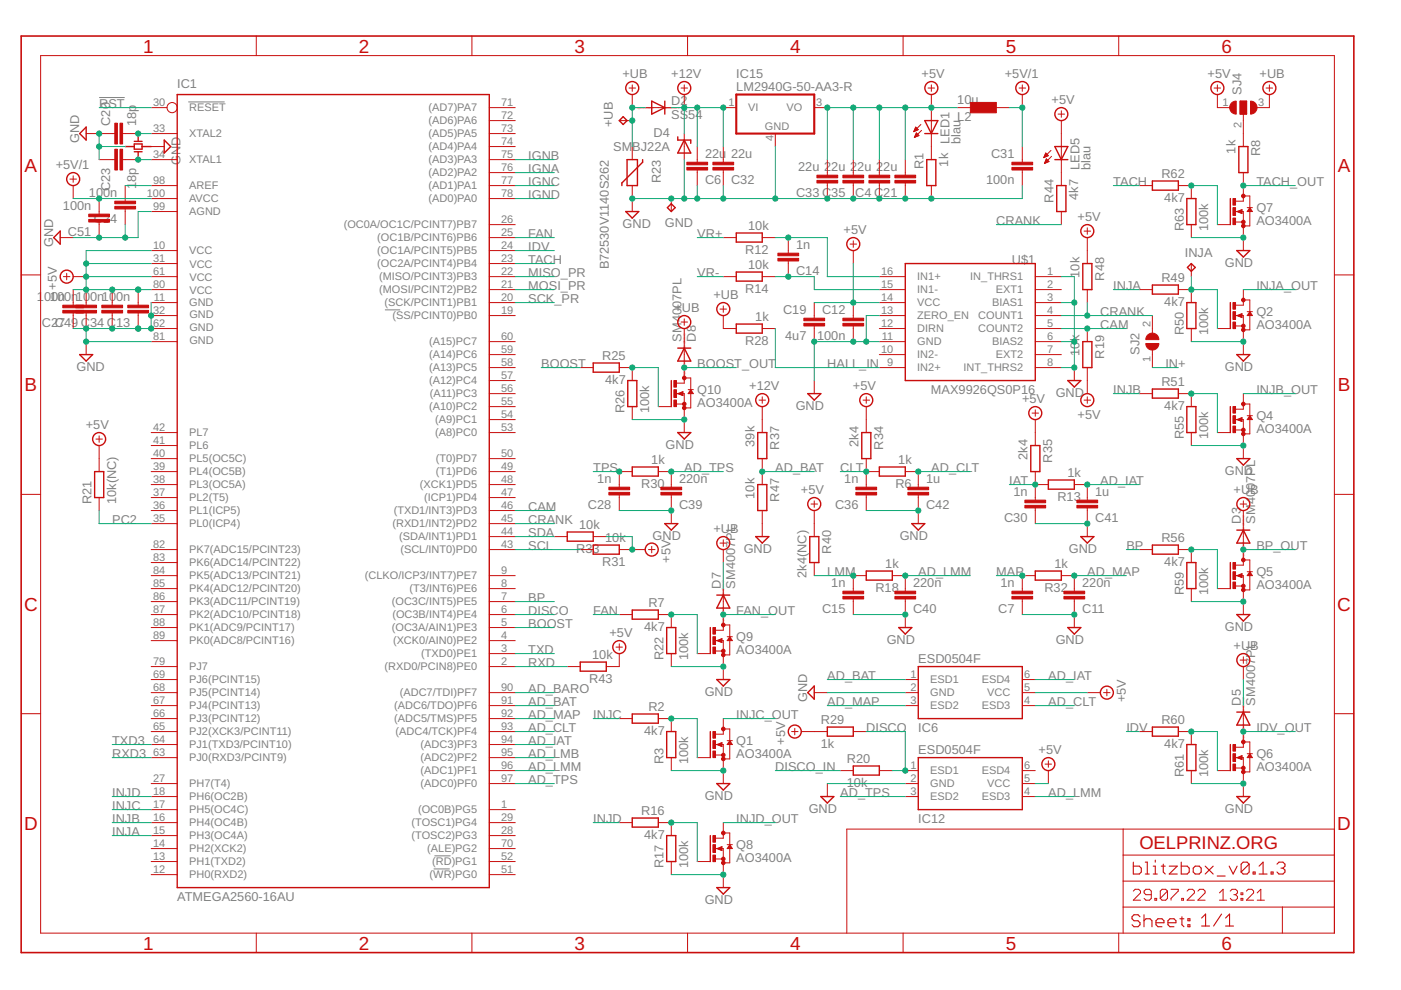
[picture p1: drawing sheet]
<svg xmlns="http://www.w3.org/2000/svg" width="297mm" height="210mm" viewBox="0 0 297 210" stroke-linecap="round" stroke-linejoin="round" font-family="sans-serif">
<defs><g id="words">
<g font-size="4" fill="#c90d0c">
<text x="30.4" y="11.1">1</text>
<text x="76.1" y="11.1">2</text>
<text x="121.8" y="11.1">3</text>
<text x="167.5" y="11.1">4</text>
<text x="213.2" y="11.1">5</text>
<text x="259" y="11.1">6</text>
<text x="5.2" y="36.5">A</text>
<text x="283.6" y="36.5">A</text>
<text x="5.2" y="83">B</text>
<text x="283.6" y="83">B</text>
<text x="5.1" y="129.5">C</text>
<text x="283.5" y="129.5">C</text>
<text x="5.1" y="176">D</text>
<text x="283.5" y="176">D</text>
<text x="30.4" y="201.3">1</text>
<text x="76.1" y="201.3">2</text>
<text x="121.8" y="201.3">3</text>
<text x="167.5" y="201.3">4</text>
<text x="213.2" y="201.3">5</text>
<text x="259" y="201.3">6</text>
</g>
<text font-size="3.9" fill="#c90d0c" x="241.6" y="179.9">OELPRINZ.ORG</text>
<g font-size="2.7" fill="#808080">
<text x="132" y="16.6">+UB</text>
<text x="142.3" y="16.6">+12V</text>
<text x="156.1" y="16.6">IC15</text>
<text x="195.4" y="16.6">+5V</text>
<text x="213" y="16.6">+5V/1</text>
<text x="256" y="16.6">+5V</text>
<text x="267.1" y="16.6">+UB</text>
<text x="21" y="22.8">RST</text>
<text x="37.6" y="18.7">IC1</text>
<text x="142.3" y="22.3">D2</text>
<text x="156.1" y="19.4">LM2940G-50-AA3-R</text>
<text x="203" y="22">10</text>
<text x="206" y="22">u</text>
<text x="223" y="22.1">+5V</text>
<text x="263.2" y="20.1" transform="rotate(-90 263.2 20.1)">SJ4</text>
<text x="23.4" y="26.7" transform="rotate(-90 23.4 26.7)">C20</text>
<text x="28.9" y="26.7" transform="rotate(-90 28.9 26.7)">18p</text>
<text x="129.9" y="26.9" transform="rotate(-90 129.9 26.9)">+UB</text>
<text x="138.6" y="29">D4</text>
<text x="142.3" y="25.3">SS54</text>
<text x="203" y="25.6">L2</text>
<text x="11.8" y="35.9">+5V/1</text>
<text x="16.8" y="30.4" transform="rotate(-90 16.8 30.4)">GND</text>
<text x="38.3" y="35" transform="rotate(-90 38.3 35)">GND</text>
<text x="112" y="33.8">IGNB</text>
<text x="130" y="32">SM</text>
<text x="134.1" y="32">BJ22A</text>
<text x="149.5" y="33.4">22u</text>
<text x="155" y="33.4">22u</text>
<text x="195.8" y="35.9" transform="rotate(-90 195.8 35.9)">R1</text>
<text x="201" y="35.3" transform="rotate(-90 201 35.3)">1k</text>
<text x="201.3" y="30.5" transform="rotate(-90 201.3 30.5)">LED1</text>
<text x="203.7" y="30.5" transform="rotate(-90 203.7 30.5)">blau</text>
<text x="210.1" y="33.4">C31</text>
<text x="262" y="32.6" transform="rotate(-90 262 32.6)">1k</text>
<text x="267.2" y="33.2" transform="rotate(-90 267.2 33.2)">R8</text>
<text x="18.9" y="41.7">100n</text>
<text x="23.4" y="40.5" transform="rotate(-90 23.4 40.5)">C23</text>
<text x="28.9" y="40" transform="rotate(-90 28.9 40)">18p</text>
<text x="112" y="36.6">IGNA</text>
<text x="112" y="39.3">IGNC</text>
<text x="140.1" y="38.8" transform="rotate(-90 140.1 38.8)">R23</text>
<text x="149.5" y="38.9">C6</text>
<text x="155" y="38.9">C32</text>
<text x="168.8" y="41.7">C33 C35</text>
<text x="169.2" y="36.2">22u 22u 22u 22u</text>
<text x="181.3" y="41.7">C4 C21</text>
<text x="209.1" y="38.9">100n</text>
<text x="228.9" y="36" transform="rotate(-90 228.9 36)">LED5</text>
<text x="231.2" y="36" transform="rotate(-90 231.2 36)">blau</text>
<text x="236" y="39.3">TACH</text>
<text x="246.2" y="37.7">R62</text>
<text x="266.4" y="39.3">TACH_OUT</text>
<text x="13.3" y="44.4">100n</text>
<text x="19.9" y="47.2">C24</text>
<text x="112" y="42.1">IGND</text>
<text x="211.2" y="47.6">CRANK</text>
<text x="223.4" y="42.9" transform="rotate(-90 223.4 42.9)">R44</text>
<text x="228.5" y="46.9">+5V</text>
<text x="228.6" y="42.3" transform="rotate(-90 228.6 42.3)">4k7</text>
<text x="246.8" y="42.9">4k7</text>
<text x="266.4" y="47.6">AO3400A</text>
<text x="266.4" y="44.9">Q7</text>
<text x="11.2" y="52.4" transform="rotate(-90 11.2 52.4)">GND</text>
<text x="14.4" y="50">C51</text>
<text x="112" y="53.1">IDV</text>
<text x="112" y="50.4">FAN</text>
<text x="132" y="48.3">GND</text>
<text x="140.9" y="48.2">GND</text>
<text x="147.8" y="50.4">VR+</text>
<text x="158" y="53.9">R12</text>
<text x="158.6" y="48.7">10k</text>
<text x="168.8" y="52.7">1n</text>
<text x="178.8" y="49.7">+5V</text>
<text x="251" y="49" transform="rotate(-90 251 49)">R63</text>
<text x="256.2" y="49" transform="rotate(-90 256.2 49)">100k</text>
<text x="112" y="58.6">MISO_PR</text>
<text x="112" y="55.9">TACH</text>
<text x="129.1" y="57.1" transform="rotate(-90 129.1 57.1)">B72530V1140S262</text>
<text x="147.8" y="58.6">VR-</text>
<text x="158.6" y="57">10k</text>
<text x="168.8" y="58.2">C14</text>
<text x="214.5" y="55.9">U$1</text>
<text x="228.9" y="58.9" transform="rotate(-90 228.9 58.9)">10k</text>
<text x="234.1" y="59.5" transform="rotate(-90 234.1 59.5)">R48</text>
<text x="246.2" y="59.8">R49</text>
<text x="251.2" y="54.5">INJA</text>
<text x="259.7" y="56.6">GND</text>
<text x="7.8" y="63.7">1</text>
<text x="9.3" y="63.7">0100n100n100n</text>
<text x="10.8" y="63.7">0n</text>
<text x="12.1" y="61.5" transform="rotate(-90 12.1 61.5)">+5V</text>
<text x="112" y="61.4">MOSI_PR</text>
<text x="112" y="64.2">SCK_PR</text>
<text x="151.3" y="63.5">+UB</text>
<text x="158" y="62.2">R14</text>
<text x="236" y="61.4">INJA</text>
<text x="246.8" y="65">4k7</text>
<text x="266.4" y="61.4">INJA_OUT</text>
<text x="8.9" y="69.3">C2C49 C34 C13</text>
<text x="12.3" y="69.3">7</text>
<text x="143" y="66.2">+UB</text>
<text x="160.1" y="68">1k</text>
<text x="166" y="66.5">C19</text>
<text x="174.3" y="66.5">C12</text>
<text x="233.3" y="66.9">CRANK</text>
<text x="233.3" y="69.7">CAM</text>
<text x="251" y="71" transform="rotate(-90 251 71)">R50</text>
<text x="256.2" y="71" transform="rotate(-90 256.2 71)">100k</text>
<text x="266.4" y="69.7">AO3400A</text>
<text x="266.4" y="66.9">Q2</text>
<text x="114.8" y="77.9">BOOST</text>
<text x="127.7" y="76.3">R25</text>
<text x="144.5" y="72.4" transform="rotate(-90 144.5 72.4)">SM4007PL</text>
<text x="147.5" y="72.4" transform="rotate(-90 147.5 72.4)">D8</text>
<text x="147.8" y="77.9">BOOST_OUT</text>
<text x="158" y="73.2">R28</text>
<text x="166.5" y="72">4u7</text>
<text x="173.2" y="72">100n</text>
<text x="175.4" y="77.9">HALL_IN</text>
<text x="228.9" y="75.4" transform="rotate(-90 228.9 75.4)">10k</text>
<text x="234.1" y="76" transform="rotate(-90 234.1 76)">R19</text>
<text x="241.6" y="75.2" transform="rotate(-90 241.6 75.2)">SJ2</text>
<text x="247.1" y="77.9">IN+</text>
<text x="16.2" y="78.6">GND</text>
<text x="128.3" y="81.5">4k7</text>
<text x="147.8" y="83.4">Q10</text>
<text x="158.9" y="82.8">+12V</text>
<text x="180.8" y="82.8">+5V</text>
<text x="197.4" y="83.4">MAX9926QS0P16</text>
<text x="236" y="83.4">INJB</text>
<text x="246.2" y="81.8">R51</text>
<text x="259.7" y="78.6">GND</text>
<text x="266.4" y="83.4">INJB_OUT</text>
<text x="132.4" y="87.6" transform="rotate(-90 132.4 87.6)">R26</text>
<text x="137.6" y="87.6" transform="rotate(-90 137.6 87.6)">100k</text>
<text x="147.8" y="86.2">AO3400A</text>
<text x="168.7" y="86.9">GND</text>
<text x="216.7" y="85.5">+5V</text>
<text x="223.8" y="84.1">GND</text>
<text x="228.5" y="88.8">+5V</text>
<text x="246.8" y="87">4k7</text>
<text x="266.4" y="89">Q4</text>
<text x="18.2" y="91">+5V</text>
<text x="141.1" y="95.2">GND</text>
<text x="160" y="94.7" transform="rotate(-90 160 94.7)">39k</text>
<text x="165.2" y="95.3" transform="rotate(-90 165.2 95.3)">R37</text>
<text x="182" y="94.7" transform="rotate(-90 182 94.7)">2k4</text>
<text x="187.2" y="95.3" transform="rotate(-90 187.2 95.3)">R34</text>
<text x="251" y="93.1" transform="rotate(-90 251 93.1)">R55</text>
<text x="256.2" y="93.1" transform="rotate(-90 256.2 93.1)">100k</text>
<text x="266.4" y="91.7">AO3400A</text>
<text x="125.8" y="100">TPS</text>
<text x="138.1" y="98.3">1k</text>
<text x="145.1" y="100">AD_TPS</text>
<text x="164.4" y="100">AD_BAT</text>
<text x="178.2" y="100">CLT</text>
<text x="190.5" y="98.3">1k</text>
<text x="197.5" y="100">AD_CLT</text>
<text x="217.9" y="97.5" transform="rotate(-90 217.9 97.5)">2k4</text>
<text x="223.1" y="98.1" transform="rotate(-90 223.1 98.1)">R35</text>
<text x="226.3" y="101.1">1k</text>
<text x="259.7" y="100.7">GND</text>
<text x="19.4" y="106.9" transform="rotate(-90 19.4 106.9)">R21</text>
<text x="24.6" y="106.9" transform="rotate(-90 24.6 106.9)">10k(NC)</text>
<text x="124.7" y="107.8">C28</text>
<text x="126.6" y="102.3">1n</text>
<text x="136" y="103.5">R30</text>
<text x="144" y="102.3">220n</text>
<text x="144" y="107.8">C39</text>
<text x="160" y="105.7" transform="rotate(-90 160 105.7)">10k</text>
<text x="165.2" y="106.3" transform="rotate(-90 165.2 106.3)">R47</text>
<text x="169.8" y="104.8">+5V</text>
<text x="177" y="107.8">C36</text>
<text x="179" y="102.3">1n</text>
<text x="189.8" y="103.5">R6</text>
<text x="196.4" y="102.3">1u</text>
<text x="196.4" y="107.8">C42</text>
<text x="214" y="102.7">IAT</text>
<text x="214.8" y="105.1">1n</text>
<text x="224.2" y="106.3">R13</text>
<text x="232.2" y="105.1">1u</text>
<text x="233.3" y="102.7">AD_IAT</text>
<text x="261.5" y="104.8">+UB</text>
<text x="23.8" y="111">PC2</text>
<text x="112" y="111">CRANK</text>
<text x="112" y="108.3">CAM</text>
<text x="112" y="113.8">SDA</text>
<text x="122.8" y="112.1">10k</text>
<text x="151.3" y="113.1">+UB</text>
<text x="212.9" y="110.6">C30</text>
<text x="232.2" y="110.6">C41</text>
<text x="263.1" y="111" transform="rotate(-90 263.1 111)">D3</text>
<text x="266.1" y="111" transform="rotate(-90 266.1 111)">SM4007PL</text>
<text x="112" y="116.5">SCL</text>
<text x="122.2" y="117.3">R33</text>
<text x="128.3" y="114.9">10k</text>
<text x="138.4" y="114.5">GND</text>
<text x="142.2" y="119.3" transform="rotate(-90 142.2 119.3)">+5V</text>
<text x="157.7" y="117.2">GND</text>
<text x="176.2" y="117.4" transform="rotate(-90 176.2 117.4)">R40</text>
<text x="190.8" y="114.5">GND</text>
<text x="226.6" y="117.2">GND</text>
<text x="238.8" y="116.5">BP</text>
<text x="246.2" y="114.9">R56</text>
<text x="266.4" y="116.5">BP_OUT</text>
<text x="127.7" y="120.1">R31</text>
<text x="152.8" y="124.8" transform="rotate(-90 152.8 124.8)">D7</text>
<text x="155.9" y="124.8" transform="rotate(-90 155.9 124.8)">SM4007PL</text>
<text x="171" y="122.5" transform="rotate(-90 171 122.5)">2k4(NC)</text>
<text x="175.4" y="122">LMM</text>
<text x="176.3" y="124.4">1n</text>
<text x="185.6" y="125.6">R18</text>
<text x="187.7" y="120.4">1k</text>
<text x="193.6" y="124.4">220n</text>
<text x="194.7" y="122">AD_LMM</text>
<text x="211.2" y="122">MAP</text>
<text x="212.1" y="124.4">1n</text>
<text x="221.4" y="125.6">R32</text>
<text x="223.5" y="120.4">1k</text>
<text x="229.4" y="124.4">220n</text>
<text x="230.5" y="122">AD_MAP</text>
<text x="246.8" y="120.1">4k7</text>
<text x="266.4" y="124.8">AO3400A</text>
<text x="266.4" y="122">Q5</text>
<text x="112" y="127.6">BP</text>
<text x="112" y="130.3">DISCO</text>
<text x="125.8" y="130.3">FAN</text>
<text x="137.5" y="128.7">R7</text>
<text x="156.1" y="130.3">FAN_OUT</text>
<text x="174.3" y="129.9">C15</text>
<text x="193.6" y="129.9">C40</text>
<text x="211.6" y="129.9">C7</text>
<text x="229.4" y="129.9">C11</text>
<text x="251" y="126.2" transform="rotate(-90 251 126.2)">R59</text>
<text x="256.2" y="126.2" transform="rotate(-90 256.2 126.2)">100k</text>
<text x="112" y="133.1">BOOST</text>
<text x="129.2" y="135.1">+5V</text>
<text x="136.6" y="133.9">4k7</text>
<text x="156.1" y="135.8">Q9</text>
<text x="188" y="136.5">GND</text>
<text x="223.8" y="136.5">GND</text>
<text x="259.7" y="133.8">GND</text>
<text x="261.5" y="137.9">+UB</text>
<text x="112" y="138.6">TXD</text>
<text x="112" y="141.3">RXD</text>
<text x="125.6" y="139.7">10k</text>
<text x="140.7" y="140" transform="rotate(-90 140.7 140)">R22</text>
<text x="145.9" y="140" transform="rotate(-90 145.9 140)">100k</text>
<text x="156.1" y="138.6">AO3400A</text>
<text x="194.7" y="140.5">ESD0504F</text>
<text x="112" y="149.6">AD_BAT</text>
<text x="112" y="146.8">AD_BARO</text>
<text x="124.9" y="144.9">R43</text>
<text x="149.4" y="147.5">GND</text>
<text x="171.1" y="148.9" transform="rotate(-90 171.1 148.9)">GND</text>
<text x="175.4" y="144.1">AD_BAT</text>
<text x="175.4" y="149.6">AD_MAP</text>
<text x="222.3" y="149.6">AD_CLT</text>
<text x="222.3" y="144.1">AD_IAT</text>
<text x="238.7" y="148.9" transform="rotate(-90 238.7 148.9)">+5V</text>
<text x="263.1" y="149.6" transform="rotate(-90 263.1 149.6)">D5</text>
<text x="266.1" y="149.6" transform="rotate(-90 266.1 149.6)">SM4007PL</text>
<text x="112" y="155.1">AD_CLT</text>
<text x="112" y="152.4">AD_MAP</text>
<text x="125.8" y="152.4">INJC</text>
<text x="136.6" y="155.9">4k7</text>
<text x="137.5" y="150.7">R2</text>
<text x="156.1" y="152.4">INJC_OUT</text>
<text x="174" y="153.5">R29</text>
<text x="183.7" y="155.1">DISCO</text>
<text x="194.7" y="155.1">IC6</text>
<text x="238.8" y="155.1">IDV</text>
<text x="246.2" y="153.5">R60</text>
<text x="266.4" y="155.1">IDV_OUT</text>
<text x="23.8" y="160.6">RXD3</text>
<text x="23.8" y="157.9">TXD3</text>
<text x="112" y="160.6">AD_LMB</text>
<text x="112" y="157.9">AD_IAT</text>
<text x="156.1" y="160.6">AO3400A</text>
<text x="156.1" y="157.9">Q1</text>
<text x="166.4" y="157.9" transform="rotate(-90 166.4 157.9)">+5V</text>
<text x="174" y="158.7">1k</text>
<text x="179.5" y="161.8">R20</text>
<text x="194.7" y="159.8">ESD0504F</text>
<text x="220.2" y="159.9">+5V</text>
<text x="246.8" y="158.7">4k7</text>
<text x="266.4" y="160.6">Q6</text>
<text x="112" y="166.1">AD_TPS</text>
<text x="112" y="163.4">AD_LMM</text>
<text x="140.7" y="162" transform="rotate(-90 140.7 162)">R3</text>
<text x="145.9" y="162" transform="rotate(-90 145.9 162)">100k</text>
<text x="164.4" y="163.4">DISCO_IN</text>
<text x="179.5" y="167">10k</text>
<text x="251" y="164.8" transform="rotate(-90 251 164.8)">R61</text>
<text x="256.2" y="164.8" transform="rotate(-90 256.2 164.8)">100k</text>
<text x="266.4" y="163.4">AO3400A</text>
<text x="23.8" y="171.7">INJC</text>
<text x="23.8" y="168.9">INJD</text>
<text x="136" y="172.8">R16</text>
<text x="149.4" y="169.6">GND</text>
<text x="171.5" y="172.3">GND</text>
<text x="178.2" y="168.9">AD_TPS</text>
<text x="222.3" y="168.9">AD_LMM</text>
<text x="259.7" y="172.3">GND</text>
<text x="23.8" y="177.2">INJA</text>
<text x="23.8" y="174.4">INJB</text>
<text x="125.8" y="174.4">INJD</text>
<text x="136.6" y="178">4k7</text>
<text x="156.1" y="179.9">Q8</text>
<text x="156.1" y="174.4">INJD_OUT</text>
<text x="194.7" y="174.4">IC12</text>
<text x="140.7" y="184.1" transform="rotate(-90 140.7 184.1)">R17</text>
<text x="145.9" y="184.1" transform="rotate(-90 145.9 184.1)">100k</text>
<text x="156.1" y="182.7">AO3400A</text>
<text x="37.6" y="190.9">ATMEGA2560-16AU</text>
<text x="149.4" y="191.6">GND</text>
</g>
<g font-size="2.3" fill="#808080">
<text x="32.4" y="22.4">30</text>
<text x="40.1" y="23.6">RESET</text>
<text x="90.9" y="23.6">(AD7)PA7</text>
<text x="106.3" y="22.4">71</text>
<text x="154.4" y="22.4">1</text>
<text x="158.6" y="23.6">VI</text>
<text x="166.7" y="23.6">VO</text>
<text x="173" y="22.4">3</text>
<text x="259.2" y="22.4">1</text>
<text x="266.8" y="22.4">3</text>
<text x="32.4" y="27.9">33</text>
<text x="40.1" y="29.1">XTAL2</text>
<text x="90.9" y="29.1">(AD5)PA5</text>
<text x="90.9" y="26.4">(AD6)PA6</text>
<text x="106.3" y="27.9">73</text>
<text x="106.3" y="25.2">72</text>
<text x="162.2" y="27.5">GND</text>
<text x="164" y="30" transform="rotate(-90 164 30)">4</text>
<text x="263.2" y="27.2" transform="rotate(-90 263.2 27.2)">2</text>
<text x="32.4" y="33.4">34</text>
<text x="40.1" y="34.7">XTAL1</text>
<text x="90.9" y="34.7">(AD3)PA3</text>
<text x="90.9" y="31.9">(AD4)PA4</text>
<text x="106.3" y="33.4">75</text>
<text x="106.3" y="30.7">74</text>
<text x="31.1" y="41.7">100</text>
<text x="32.4" y="39">98</text>
<text x="40.1" y="40.2">AREF</text>
<text x="90.9" y="40.2">(AD1)PA1</text>
<text x="90.9" y="37.4">(AD2)PA2</text>
<text x="106.3" y="41.7">78</text>
<text x="106.3" y="39">77</text>
<text x="106.3" y="36.2">76</text>
<text x="32.4" y="44.5">99</text>
<text x="40.1" y="45.7">AGND</text>
<text x="40.1" y="42.9">AVCC</text>
<text x="90.9" y="42.9">(AD0)PA0</text>
<text x="106.3" y="47.2">26</text>
<text x="32.4" y="52.7">10</text>
<text x="40.1" y="54">VCC</text>
<text x="72.9" y="48.4">(OC0A/OC1C/PCINT7)PB7</text>
<text x="80" y="54">(OC1A/PCINT5)PB5</text>
<text x="80" y="51.2">(OC1B/PCINT6)PB6</text>
<text x="106.3" y="52.7">24</text>
<text x="106.3" y="50">25</text>
<text x="32.4" y="55.5">31</text>
<text x="32.4" y="58.3">61</text>
<text x="40.2" y="59.5">VCC</text>
<text x="40.2" y="56.7">VCC</text>
<text x="80" y="56.7">(OC2A/PCINT4)PB4</text>
<text x="80.4" y="59.5">(MISO/PCINT3)PB3</text>
<text x="106.3" y="58.3">22</text>
<text x="106.3" y="55.5">23</text>
<text x="186.8" y="58.3">16</text>
<text x="194.5" y="59.5">IN1+</text>
<text x="205.7" y="59.5">IN_THRS1</text>
<text x="222" y="58.3">1</text>
<text x="32.4" y="61">80</text>
<text x="32.6" y="63.8">11</text>
<text x="40.1" y="65">GND</text>
<text x="40.2" y="62.3">VCC</text>
<text x="80.4" y="62.2">(MOSI/PCINT2)PB2</text>
<text x="81.5" y="65">(SCK/PCINT1)PB1</text>
<text x="106.3" y="61">21</text>
<text x="106.3" y="63.8">20</text>
<text x="186.8" y="61">15</text>
<text x="186.8" y="63.8">14</text>
<text x="194.5" y="62.2">IN1-</text>
<text x="194.5" y="65">VCC</text>
<text x="210.4" y="65">BIAS1</text>
<text x="211.2" y="62.2">EXT1</text>
<text x="222" y="61">2</text>
<text x="222" y="63.8">3</text>
<text x="32.4" y="66.5">32</text>
<text x="32.4" y="69.3">62</text>
<text x="40.2" y="67.4">GND</text>
<text x="40.2" y="70.2">GND</text>
<text x="83.2" y="67.7">(SS/PCINT0)PB0</text>
<text x="106.3" y="66.5">19</text>
<text x="186.8" y="66.5">13</text>
<text x="186.8" y="69.3">12</text>
<text x="194.5" y="67.7">ZERO_EN</text>
<text x="194.5" y="70.5">DIRN</text>
<text x="207.4" y="67.7">COUNT1</text>
<text x="207.4" y="70.5">COUNT2</text>
<text x="222" y="66.5">4</text>
<text x="222" y="69.3">5</text>
<text x="243.9" y="69.3" transform="rotate(-90 243.9 69.3)">2</text>
<text x="32.4" y="72">81</text>
<text x="40.2" y="72.9">GND</text>
<text x="91" y="76">(A14)PC6</text>
<text x="91" y="73.2">(A15)PC7</text>
<text x="106.3" y="77.6">58</text>
<text x="106.3" y="74.8">59</text>
<text x="106.3" y="72">60</text>
<text x="186.8" y="74.8">10</text>
<text x="187" y="72">11</text>
<text x="188.1" y="77.6">9</text>
<text x="194.5" y="73.2">GND</text>
<text x="194.5" y="76">IN2-</text>
<text x="210.4" y="73.3">BIAS2</text>
<text x="211.2" y="76">EXT2</text>
<text x="222" y="72">6</text>
<text x="222" y="74.8">7</text>
<text x="222" y="77.6">8</text>
<text x="243.9" y="76.9" transform="rotate(-90 243.9 76.9)">1</text>
<text x="91" y="81.5">(A12)PC4</text>
<text x="91" y="78.8">(A13)PC5</text>
<text x="106.3" y="83.1">56</text>
<text x="106.3" y="80.3">57</text>
<text x="194.5" y="78.8">IN2+</text>
<text x="204.3" y="78.8">INT_THRS2</text>
<text x="91" y="87">(A10)PC2</text>
<text x="91.1" y="84.3">(A11)PC3</text>
<text x="92.3" y="89.8">(A9)PC1</text>
<text x="106.3" y="88.6">54</text>
<text x="106.3" y="85.8">55</text>
<text x="32.4" y="94.1">41</text>
<text x="32.4" y="91.3">42</text>
<text x="40.1" y="95.3">PL6</text>
<text x="40.1" y="92.5">PL7</text>
<text x="92.3" y="92.5">(A8)PC0</text>
<text x="106.3" y="91.3">53</text>
<text x="32.4" y="99.6">39</text>
<text x="32.4" y="96.8">40</text>
<text x="40.1" y="100.8">PL4(OC5B)</text>
<text x="40.1" y="98.1">PL5(OC5C)</text>
<text x="92.4" y="98.1">(T0)PD7</text>
<text x="92.4" y="100.8">(T1)PD6</text>
<text x="106.3" y="96.8">50</text>
<text x="106.3" y="99.6">49</text>
<text x="32.4" y="107.9">36</text>
<text x="32.4" y="105.1">37</text>
<text x="32.4" y="102.4">38</text>
<text x="40.1" y="106.3">PL2(T5)</text>
<text x="40.1" y="103.6">PL3(OC5A)</text>
<text x="89" y="103.6">(XCK1)PD5</text>
<text x="89.9" y="106.3">(ICP1)PD4</text>
<text x="106.3" y="105.1">47</text>
<text x="106.3" y="107.9">46</text>
<text x="106.3" y="102.4">48</text>
<text x="32.4" y="110.6">35</text>
<text x="40.1" y="111.8">PL0(ICP4)</text>
<text x="40.1" y="109.1">PL1(ICP5)</text>
<text x="83.2" y="111.8">(RXD1/INT2)PD2</text>
<text x="83.5" y="109.1">(TXD1/INT3)PD3</text>
<text x="106.3" y="110.6">45</text>
<text x="106.3" y="113.4">44</text>
<text x="32.4" y="118.9">83</text>
<text x="32.4" y="116.1">82</text>
<text x="40.1" y="117.4">PK7(ADC15/PCINT23)</text>
<text x="84.6" y="114.6">(SDA/INT1)PD1</text>
<text x="84.9" y="117.3">(SCL/INT0)PD0</text>
<text x="106.3" y="116.1">43</text>
<text x="32.4" y="124.4">85</text>
<text x="32.4" y="121.7">84</text>
<text x="40.1" y="125.6">PK4(ADC12/PCINT20)</text>
<text x="40.1" y="122.9">PK5(ADC13/PCINT21)</text>
<text x="40.1" y="120.1">PK6(ADC14/PCINT22)</text>
<text x="77.4" y="122.9">(CLKO/ICP3/INT7)PE7</text>
<text x="86.8" y="125.6">(T3/INT6)PE6</text>
<text x="106.3" y="121.7">9</text>
<text x="106.3" y="124.4">8</text>
<text x="32.4" y="129.9">87</text>
<text x="32.4" y="127.2">86</text>
<text x="40.1" y="131.1">PK2(ADC10/PCINT18)</text>
<text x="40.1" y="128.4">PK3(ADC11/PCINT19)</text>
<text x="83.1" y="128.4">(OC3C/INT5)PE5</text>
<text x="83.2" y="131.1">(OC3B/INT4)PE4</text>
<text x="106.3" y="129.9">6</text>
<text x="106.3" y="127.2">7</text>
<text x="32.4" y="135.4">89</text>
<text x="32.4" y="132.7">88</text>
<text x="40.1" y="136.6">PK0(ADC8/PCINT16)</text>
<text x="40.1" y="133.9">PK1(ADC9/PCINT17)</text>
<text x="83.1" y="133.9">(OC3A/AIN1)PE3</text>
<text x="83.3" y="136.6">(XCK0/AIN0)PE2</text>
<text x="106.3" y="132.7">5</text>
<text x="106.3" y="135.4">4</text>
<text x="32.4" y="143.7">69</text>
<text x="32.4" y="140.9">79</text>
<text x="40.1" y="142.2">PJ7</text>
<text x="81.5" y="142.2">(RXD0/PCIN8)PE0</text>
<text x="89.3" y="139.4">(TXD0)PE1</text>
<text x="106.3" y="140.9">2</text>
<text x="106.3" y="138.2">3</text>
<text x="193" y="143.7">1</text>
<text x="217.1" y="143.7">6</text>
<text x="32.4" y="149.2">67</text>
<text x="32.4" y="146.5">68</text>
<text x="40.1" y="147.7">PJ5(PCINT14)</text>
<text x="40.1" y="144.9">PJ6(PCINT15)</text>
<text x="84.8" y="147.7">(ADC7/TDI)PF7</text>
<text x="106.3" y="149.2">91</text>
<text x="106.3" y="146.5">90</text>
<text x="193" y="146.5">2</text>
<text x="193" y="149.2">3</text>
<text x="197.2" y="144.9">ESD1</text>
<text x="197.2" y="147.7">GND</text>
<text x="208.1" y="144.9">ESD4</text>
<text x="209.3" y="147.7">VCC</text>
<text x="217.1" y="149.2">4</text>
<text x="217.1" y="146.5">5</text>
<text x="32.4" y="154.7">65</text>
<text x="32.4" y="152">66</text>
<text x="40.1" y="155.9">PJ2(XCK3/PCINT11)</text>
<text x="40.1" y="153.2">PJ3(PCINT12)</text>
<text x="40.1" y="150.4">PJ4(PCINT13)</text>
<text x="83.6" y="153.2">(ADC5/TMS)PF5</text>
<text x="83.6" y="150.4">(ADC6/TDO)PF6</text>
<text x="83.9" y="155.9">(ADC4/TCK)PF4</text>
<text x="106.3" y="154.7">93</text>
<text x="106.3" y="152">92</text>
<text x="197.2" y="150.4">ESD2</text>
<text x="208.1" y="150.4">ESD3</text>
<text x="32.4" y="160.2">63</text>
<text x="32.4" y="157.5">64</text>
<text x="40.1" y="161.5">PJ0(RXD3/PCINT9)</text>
<text x="40.1" y="158.7">PJ1(TXD3/PCINT10)</text>
<text x="89.2" y="161.5">(ADC2)PF2</text>
<text x="89.2" y="158.7">(ADC3)PF3</text>
<text x="106.3" y="160.2">95</text>
<text x="106.3" y="157.5">94</text>
<text x="32.4" y="165.8">27</text>
<text x="40.1" y="167">PH7(T4)</text>
<text x="89.2" y="167">(ADC0)PF0</text>
<text x="89.2" y="164.2">(ADC1)PF1</text>
<text x="106.3" y="165.8">97</text>
<text x="106.3" y="163">96</text>
<text x="193" y="163">1</text>
<text x="193" y="165.8">2</text>
<text x="197.2" y="164.2">ESD1</text>
<text x="197.2" y="167">GND</text>
<text x="208.1" y="164.2">ESD4</text>
<text x="209.3" y="167">VCC</text>
<text x="217.1" y="165.8">5</text>
<text x="217.1" y="163">6</text>
<text x="32.4" y="171.3">17</text>
<text x="32.4" y="168.5">18</text>
<text x="40.1" y="172.5">PH5(OC4C)</text>
<text x="40.1" y="169.7">PH6(OC2B)</text>
<text x="88.6" y="172.5">(OC0B)PG5</text>
<text x="106.3" y="171.3">1</text>
<text x="193" y="168.5">3</text>
<text x="197.2" y="169.7">ESD2</text>
<text x="208.1" y="169.7">ESD3</text>
<text x="217.1" y="168.5">4</text>
<text x="32.4" y="179.5">14</text>
<text x="32.4" y="176.8">15</text>
<text x="32.4" y="174">16</text>
<text x="40.1" y="178">PH3(OC4A)</text>
<text x="40.1" y="175.2">PH4(OC4B)</text>
<text x="87.3" y="175.2">(TOSC1)PG4</text>
<text x="87.3" y="178">(TOSC2)PG3</text>
<text x="106.3" y="179.5">70</text>
<text x="106.3" y="174">29</text>
<text x="106.3" y="176.8">28</text>
<text x="32.4" y="185">12</text>
<text x="32.4" y="182.3">13</text>
<text x="40.1" y="183.5">PH1(TXD2)</text>
<text x="40.1" y="180.7">PH2(XCK2)</text>
<text x="90.6" y="180.7">(ALE)PG2</text>
<text x="91.6" y="183.5">(RD)PG1</text>
<text x="106.3" y="182.3">52</text>
<text x="106.3" y="185">51</text>
<text x="40.1" y="186.3">PH0(RXD2)</text>
<text x="91.1" y="186.3">(WR)PG0</text>
</g>
<g font-size=".6" fill="#ffba08">
<text x="135" y="23">SpiceOrder</text>
<text x="138.3" y="23">1</text>
<text x="140.5" y="23">SpiceOrder 2</text>
<text x="145.3" y="76.5" transform="rotate(-90 145.3 76.5)">1</text>
<text x="145.3" y="74.2" transform="rotate(-90 145.3 74.2)">SpiceOrder 2</text>
<text x="145.3" y="79.7" transform="rotate(-90 145.3 79.7)">SpiceOrder</text>
<text x="263.8" y="112.8" transform="rotate(-90 263.8 112.8)">SpiceOrder 2</text>
<text x="263.8" y="118.3" transform="rotate(-90 263.8 118.3)">SpiceOrder</text>
<text x="263.8" y="115.1" transform="rotate(-90 263.8 115.1)">1</text>
<text x="153.6" y="128.8" transform="rotate(-90 153.6 128.8)">1</text>
<text x="153.6" y="126.6" transform="rotate(-90 153.6 126.6)">SpiceOrder 2</text>
<text x="153.6" y="132.1" transform="rotate(-90 153.6 132.1)">SpiceOrder</text>
<text x="263.8" y="153.6" transform="rotate(-90 263.8 153.6)">1</text>
<text x="263.8" y="151.4" transform="rotate(-90 263.8 151.4)">SpiceOrder 2</text>
<text x="263.8" y="156.9" transform="rotate(-90 263.8 156.9)">SpiceOrder</text>
</g>
</g></defs>
<path d="M21 20.7h5.4M40 21.6h7.6M81.7 65.7h3.1M92 184.2h3.3M92.2 181.5h3.3" fill="none" stroke="#808080" stroke-width=".21"/>
<g fill="none" stroke="#c90d0c" stroke-width=".3">
<path d="M18.3 26.9v2.8l-1.4-1.4zM26.5 31.1h2M28.5 32.2h1.6M28.5 30h1.6M28.5 30.5h1.6v1.1h-1.6zM29.3 28.3v1.7M29.3 32.2v1.6M30.1 31.1h1.9M34.8 29.7l1.4 1.4-1.4 1.3zM37.6 20h66.1v168.2h-66.1zM132.1 24.7l.8 .9-.8 .8-.8-.8zM132.9 33.8h2.2v5.5h-2.2z"/>
<path d="M136.2 33.8v.6l-4.4 4.4v.5M138.2 21.4l2.7 1.4-2.7 1.4zM140.9 21.4v2.8M143.7 29v.7h2.8v.7M145.1 29.7l1.4 2.7h-2.8zM196.1 25.6h2.7l-1.3 2.7zM196.1 28.3h2.7M196.5 33.8h1.9v5.5h-1.9zM223.6 33.8h2.8M223.6 31.1h2.8l-1.4 2.7zM224 39.3h2v5.6h-2zM244.3 38.4h5.5v1.9h-5.5z"/>
<path d="M262.7 31.1h1.9v5.5h-1.9zM12.8 49v2.8l-1.4-1.4zM132.7 44.9h2.7l-1.4 1.3zM142.3 43.2l.9 .8-.9 .9-.8-.9zM156.1 49.4h5.5v1.9h-5.5zM156.1 57.7h5.5v1.9h-5.5zM191.9 55.9h27.6v24.8h-27.6zM229.6 55.9h1.9v5.5h-1.9zM251.6 42.1h2v5.5h-2zM251.8 56.7l.8-.8 .8 .8-.8 .8zM260.9 42.1v5.5M262.2 53.1h2.8l-1.4 1.4z"/>
<path d="M262.5 44.9l.7 .2v-.5l-.5 .3M265 44.3l.3 .4h-.6zM16.9 75.2h2.7l-1.3 1.4zM125.8 77h5.5v1.9h-5.5zM143.7 73.8h2.8M145.1 73.8l1.4 2.8h-2.8zM156.1 68.7h5.5v1.9h-5.5zM229.6 72.4h1.9v5.5h-1.9zM244.3 60.4h5.5v2h-5.5zM251.6 64.2h2v5.5h-2zM260.9 64.2v5.5M262.2 75.2h2.8l-1.4 1.4z"/>
<path d="M262.5 66.9l.7 .3v-.6l-.5 .3M265 66.4l.3 .4h-.6zM20.1 100h1.9v5.5h-1.9zM133.1 80.7h1.9v5.5h-1.9zM134 99h5.6v1.9h-5.6zM142.3 80.7v5.5M143.7 91.7h2.8l-1.4 1.4zM144 83.5l.7 .2v-.5l-.6 .3M146.5 82.9l.2 .4h-.5zM160.7 91.7h1.9v5.5h-1.9zM171.3 83.5h2.7l-1.4 1.3zM182.7 91.7h1.9v5.5h-1.9z"/>
<path d="M186.4 99h5.5v1.9h-5.5zM218.5 94.5h2v5.5h-2zM226.4 80.7h2.8l-1.4 1.4zM244.3 82.5h5.5v1.9h-5.5zM251.6 86.2h2v5.5h-2zM260.9 86.2v5.5M262.2 97.2h2.8l-1.4 1.4zM262.5 89l.7 .2v-.5l-.5 .3M265 88.4l.3 .4h-.6zM120.3 112.8h5.5v1.9h-5.5zM125.8 115.6h5.5v1.9h-5.5zM140.9 111h2.8l-1.4 1.4z"/>
<path d="M160.2 113.8h2.8l-1.4 1.3zM160.7 102.7h1.9v5.5h-1.9zM171.7 113.8h1.9v5.5h-1.9zM193.3 111h2.8l-1.4 1.4zM222.3 101.8h5.5v1.9h-5.5zM229.2 113.8h2.7l-1.4 1.3zM244.3 115.6h5.5v1.9h-5.5zM251.6 119.3h2v5.5h-2zM260.9 119.3v5.5M262.2 112.4h2.8M263.6 112.4l1.4 2.7h-2.8zM134 129.3h5.6v2h-5.6z"/>
<path d="M141.4 133.1h1.9v5.5h-1.9zM150.6 133.1v5.5M152 126.2h2.7M152.3 135.8l.6 .3v-.5l-.5 .2M153.4 126.2l1.3 2.7h-2.7zM154.7 135.3l.3 .4h-.5zM183.7 121.1h5.5v1.9h-5.5zM190.6 133.1h2.7l-1.4 1.4zM219.5 121.1h5.5v1.9h-5.5zM226.4 133.1h2.8l-1.4 1.4zM262.2 130.3h2.8l-1.4 1.4zM262.5 122l.7 .3v-.5l-.5 .2"/>
<path d="M265 121.5l.3 .4h-.6zM123 140.4h5.5v1.9h-5.5zM134 151.4h5.6v1.9h-5.6zM141.4 155.1h1.9v5.5h-1.9zM150.6 155.1v5.5M152 144.1h2.7l-1.3 1.4zM152.3 157.9l.6 .2v-.5l-.5 .3M154.7 157.3l.3 .4h-.5zM172.6 145.5v2.7l-1.3-1.3zM175.4 154.2h5.5v1.9h-5.5zM194.7 141.3h22v11.1h-22zM244.3 154.2h5.5v1.9h-5.5z"/>
<path d="M251.6 157.9h2v5.5h-2zM260.9 157.9v5.5M262.2 151h2.8M263.6 151l1.4 2.7h-2.8zM134 173.4h5.6v2h-5.6zM141.4 177.2h1.9v5.5h-1.9zM150.6 177.2v5.5M152 166.1h2.7l-1.3 1.4zM152.3 179.9l.6 .3v-.6l-.5 .3M154.7 179.4l.3 .4h-.5zM174 168.9h2.8l-1.4 1.4zM180.9 162.4h5.5v1.9h-5.5z"/>
<path d="M194.7 160.6h22v11.1h-22zM262.2 168.9h2.8l-1.4 1.4zM262.5 160.6l.7 .3v-.5l-.5 .2M265 160.1l.3 .4h-.6zM152 188.2h2.7l-1.3 1.4z"/>
<circle cx="134" cy="18.7" r="1.38"/>
<circle cx="145.1" cy="18.7" r="1.38"/>
<circle cx="197.5" cy="18.7" r="1.38"/>
<circle cx="216.7" cy="18.7" r="1.38"/>
<circle cx="258.1" cy="18.7" r="1.38"/>
<circle cx="269.1" cy="18.7" r="1.38"/>
<circle cx="15.5" cy="38" r="1.38"/>
<circle cx="225" cy="24.2" r="1.38"/>
<circle cx="14.1" cy="58.7" r="1.38"/>
<circle cx="180.9" cy="51.8" r="1.38"/>
<circle cx="230.5" cy="49" r="1.38"/>
<circle cx="145.1" cy="68.3" r="1.38"/>
<circle cx="153.4" cy="65.5" r="1.38"/>
<circle cx="21" cy="93.1" r="1.38"/>
<circle cx="161.6" cy="84.8" r="1.38"/>
<circle cx="183.7" cy="84.8" r="1.38"/>
<circle cx="219.5" cy="87.6" r="1.38"/>
<circle cx="230.5" cy="84.8" r="1.38"/>
<circle cx="138.2" cy="116.5" r="1.38"/>
<circle cx="153.4" cy="115.1" r="1.38"/>
<circle cx="172.6" cy="106.9" r="1.38"/>
<circle cx="263.6" cy="106.9" r="1.38"/>
<circle cx="131.3" cy="137.2" r="1.38"/>
<circle cx="263.6" cy="140" r="1.38"/>
<circle cx="168.5" cy="155.1" r="1.38"/>
<circle cx="234.7" cy="146.9" r="1.38"/>
<circle cx="222.3" cy="162" r="1.38"/>
</g>
<g fill="none" stroke="#c90d0c" stroke-width=".21">
<path d="M8.6 11.8h274.3v186h-274.3zM54.3 7.6v4.2M100.1 7.6v4.2M133.4 18.7h1.3M134 18v1.4M144.4 18.7h1.4M145.1 18v1.4M145.8 7.6v4.2M191.5 7.6v4.2M196.8 18.7h1.3M197.5 18v1.4M216.1 18.7h1.3"/>
<path d="M216.7 18v1.4M237.2 7.6v4.2M257.4 18.7h1.4M258.1 18v1.4M268.4 18.7h1.4M269.1 18v1.4M14.8 38h1.4M15.5 37.3v1.4M15.5 39.3v2.8M18.3 28.3h6M21 33.8h3.3M26 28.3h3.3"/>
<path d="M26 33.8h3.3M26.5 39.3v3.4M32 22.8h3.4M32 28.3h5.6M32 33.8h5.6M32 39.3h5.6M32 31.1h2.8M103.7 22.8h5.5M103.7 28.3h5.5M103.7 33.8h5.5M103.7 39.3h5.5M103.7 36.6h5.5"/>
<path d="M103.7 31.1h5.5M103.7 25.6h5.5M131.3 25.6h2.7M134 20v2.8M134 31.1v2.7M134 39.3v5.6M136.8 22.8h5.5M145.1 20v2.8M145.1 28.3v5.5M147.8 31.1v3.3M147.8 36v3.3M153.4 22.8h2.7"/>
<path d="M153.4 31.1v3.3M153.4 36v3.3M164.4 28.3v2.8M172.6 22.8h2.8M175.4 33.8v3.3M175.4 38.8v3.3M180.9 33.8v3.3M180.9 38.8v3.3M186.4 33.8v3.3M186.4 38.8v3.3M191.9 33.8v3.3M191.9 38.8v3.3"/>
<path d="M193.8 27.9h.1M193.8 27.7h.4M193.9 27.6h.6M193.9 29h.2M193.9 27.5h.7M194 28.9h.4M194 27.3h.5M194 28.8h.7M194.1 27.2h.3M194.1 28.6h.7M194.1 27.1h.1M194.1 26.9l.6 .6-1 .4z"/>
<path d="M194.1 28.5h.5M194.2 28.4h.3M194.3 28.2h.1M194.3 28.2l.5 .5-.9 .4zM195.2 26.4l-1.5 1.5M195.4 27.6l-1.5 1.5M197.5 20v13.8M197.5 39.3v2.8M203 22.8h2.7M211.2 22.8h2.8M216.7 20v2.8M216.7 31.1v3.3"/>
<path d="M216.7 36v3.3M221.3 33.3h.2M221.4 33.2h.4M221.4 34.6l.1 .1M221.5 33.1h.6M221.5 34.5h.3M221.5 32.9h.7M221.6 34.4h.5M221.6 32.8h.4M221.6 34.3h.8M221.6 32.7h.3M221.7 34.1h.6"/>
<path d="M221.7 32.5h.1M221.7 32.4l.6 .6-1 .4zM221.7 34h.4M221.8 33.9h.2M221.8 33.7l-.4 1M221.8 33.7l.6 .5-1 .5M221.8 33.7h.1M222.8 31.9l-1.5 1.5M222.9 33.1l-1.5 1.6M224.3 24.2h1.4M225 23.5v1.4M225 25.6v13.7"/>
<path d="M241.6 39.3h2.7M249.8 39.3h2.8v2.8M258.1 20v2.8h2.8M262.9 21.4h1.4v2.8h-1.4zM263.6 24.2v6.9M263.6 36.6v6.1h-1.6M269.1 20v2.8h-2.7M4.5 58.3h4.1M12.8 50.4h2.7M13.4 58.7h1.4M14.1 58v1.3M15.5 58.7h2.8"/>
<path d="M21 42.1v3.3M21 47.1v3.3M26.5 44.3v3.3M32 58.7h5.6M32 42.1h5.6M32 53.1h5.6M32 55.9h5.6M32 44.9h5.6M103.7 50.4h5.5M103.7 58.7h5.5M103.7 42.1h5.5M103.7 47.6h5.5"/>
<path d="M103.7 53.1h5.5M103.7 55.9h5.5M142.3 42.1v2.8M153.4 50.4h2.7M153.4 58.7h2.7M161.6 50.4h2.8M161.6 58.7h2.8M167.1 50.4v3.3M167.1 55.3v3.4M180.2 51.8h1.4M180.9 51.1v1.4M180.9 53.1v2.8"/>
<path d="M186.4 58.7h5.5M219.5 58.7h5.5M225 44.9v2.7M229.8 49h1.4M230.5 48.3v1.4M230.5 50.4v5.5M252.6 47.6v2.8M252.6 55.9v2.8M258.1 47.6h2.8M262 44.9h1.6v8.2M262 47.1h1.6M262.2 44.9l1.1-.5v.9z"/>
<path d="M263.6 41.6h1.4v6.3h-1.4M264.4 44h1.1M265 44l.5 .9h-1.1zM282.9 58.3h4.1M15.5 61.4v3.3M15.5 66.4v3.3M18.3 61.4v3.3M18.3 66.4v3.3M18.3 72.4v2.8M23.8 61.4v3.3M23.8 66.4v3.3M29.3 61.4v3.3"/>
<path d="M29.3 66.4v3.3M32 72.4h5.6M32 61.4h5.6M32 64.2h5.6M32 66.9h5.6M32 69.7h5.6M103.7 77.9h5.5M103.7 75.2h5.5M103.7 72.4h5.5M103.7 61.4h5.5M103.7 64.2h5.5M103.7 66.9h5.5"/>
<path d="M123 77.9h2.8M131.3 77.9h2.7v2.8M144.4 68.3h1.4M145.1 67.6v1.4M145.1 69.7v11.5h-1.7M152.7 65.5h1.3M153.4 66.9v2.8h2.7M153.4 64.9v1.3M161.6 69.7h2.8M172.6 64.2v3.3M172.6 69.1v3.3M180.9 64.2v3.3"/>
<path d="M180.9 69.1v3.3M186.4 77.9h5.5M186.4 75.2h5.5M186.4 72.4h5.5M186.4 61.4h5.5M186.4 64.2h5.5M186.4 66.9h5.5M186.4 69.7h5.5M219.5 77.9h5.5M219.5 75.2h5.5M219.5 72.4h5.5M219.5 61.4h5.5"/>
<path d="M219.5 64.2h5.5M219.5 66.9h5.5M219.5 69.7h5.5M227.8 77.9v2.8M230.5 61.4v2.8M230.5 69.7v2.7M230.5 77.9v5.6M241.6 61.4h2.7M244.3 66.9v3.7M244.3 74.2v3.7M249.8 61.4h2.8v2.8M252.6 69.7v2.7"/>
<path d="M258.1 69.7h2.8M262 66.9h1.6v8.3M262 69.1h1.6M262.2 66.9l1.1-.4v.8zM263.6 61.4v3.3h-1.6M263.6 63.6h1.4v6.3h-1.4M264.4 66.1h1.1M265 66.1l.5 .8h-1.1zM20.3 93.1h1.4M21 92.4v1.4M21 94.5v5.5M32 100h5.6"/>
<path d="M32 91.7h5.6M32 97.2h5.6M32 94.5h5.6M103.7 100h5.5M103.7 91.7h5.5M103.7 89h5.5M103.7 86.2h5.5M103.7 83.5h5.5M103.7 80.7h5.5M103.7 97.2h5.5M134 86.2v2.8M134 100h-2.7v3.3"/>
<path d="M139.6 100h2.7v3.3M139.6 86.2h2.7M143.4 83.5h1.7v8.2M143.4 85.7h1.7M143.7 83.5l1.1-.5v.9zM145.1 80.1h1.4v6.4h-1.4M145.9 82.6h1.1M146.5 82.6l.5 .9h-1.1zM160.9 84.8h1.4M161.6 84.1v1.4M161.6 86.2v5.5M161.6 97.2v5.5"/>
<path d="M172.6 80.7v2.8M183 84.8h1.4M183.7 100h2.7M183.7 84.1v1.4M183.7 86.2v5.5M183.7 97.2v6.1M191.9 100h2.8v3.3M218.8 87.6h1.4M219.5 86.9v1.4M219.5 89v5.5M219.5 100v6M229.8 84.8h1.4"/>
<path d="M230.5 84.1v1.4M241.6 83.5h2.7M249.8 83.5h2.8v2.7M252.6 91.7v2.8M258.1 91.7h2.8M262 89h1.6v8.2M262 91.2h1.6M262.2 89l1.1-.5v.9zM263.6 83.5v3.3h-1.6M263.6 85.7h1.4v6.3h-1.4M264.4 88.1h1.1M265 88.1l.5 .9h-1.1z"/>
<path d="M4.5 104.8h4.1M21 105.5v2.7M32 102.7h5.6M32 105.5h5.6M32 111h5.6M32 116.5h5.6M32 108.2h5.6M32 119.3h5.6M103.7 102.7h5.5M103.7 105.5h5.5M103.7 111h5.5M103.7 116.5h5.5"/>
<path d="M103.7 113.8h5.5M103.7 108.2h5.5M117.5 113.8h2.8M123 116.5h2.8M125.8 113.8h2.7M131.3 104.9v3.3M131.3 116.5h5.5M137.5 116.5h1.4M138.2 115.8v1.4M142.3 104.9v6.1M152.7 115.1h1.3M153.4 114.4v1.4"/>
<path d="M153.4 116.5v2.8M161.6 108.2v5.6M172 106.9h1.3M172.6 106.2v1.4M172.6 108.2v5.6M172.6 119.3v2.7M183.7 104.9v3.3M194.7 104.9v6.1M219.5 102.7h2.8M219.5 107.7v3.3M227.8 102.7h2.7v3.3M230.5 107.7v6.1"/>
<path d="M241.6 116.5h2.7M249.8 116.5h2.8v2.8M262.9 106.9h1.4M263.6 106.2v1.4M263.6 108.2v11.6h-1.6M263.6 118.7h1.4v6.4h-1.4M282.9 104.8h4.1M32 122h5.6M32 133.1h5.6M32 130.3h5.6M32 127.6h5.6M32 124.8h5.6"/>
<path d="M32 135.8h5.6M103.7 122h5.5M103.7 133.1h5.5M103.7 130.3h5.5M103.7 127.6h5.5M103.7 124.8h5.5M103.7 138.6h5.5M103.7 135.8h5.5M130.6 137.2h1.4M131.3 136.5v1.4M131.3 138.6v2.7h-2.8M131.3 130.3h2.7"/>
<path d="M139.6 130.3h2.7v2.8M142.3 138.6v2.7M147.8 138.6h2.8M151.7 135.8h1.7v8.3M151.7 138h1.7M152 135.8l1.1-.4v.8zM153.4 124.8v8.8h-1.7M153.4 132.5h1.3v6.4h-1.3M154.2 135h1.1M154.7 135l.6 .8h-1.1zM180.9 127v3.3M183.7 122h-2.8v3.3"/>
<path d="M189.2 122h2.7v3.3M191.9 127v6.1M216.7 127v3.3M219.5 122h-2.8v3.3M225 122h2.8v3.3M227.8 127v6.1M252.6 124.8v2.8M258.1 124.8h2.8M262 122h1.6v8.3M262 124.2h1.6M262.2 122l1.1-.4v.8zM262.9 140h1.4"/>
<path d="M263.6 139.3v1.4M264.4 121.2h1.1M265 121.2l.5 .8h-1.1zM4.5 151.3h4.1M32 146.9h5.6M32 157.9h5.6M32 155.1h5.6M32 152.4h5.6M32 149.6h5.6M32 141.3h5.6M32 144.1h5.6M103.7 146.9h5.5"/>
<path d="M103.7 157.9h5.5M103.7 155.1h5.5M103.7 152.4h5.5M103.7 149.6h5.5M103.7 141.3h5.5M120.3 141.3h2.7M131.3 152.4h2.7M139.6 152.4h2.7v2.7M151.7 157.9h1.7v8.2M152 157.9l1.1-.4v.8zM153.4 152.4v3.3h-1.7M153.4 154.6h1.3v6.3h-1.3"/>
<path d="M154.2 157h1.1M154.7 157l.6 .9h-1.1zM167.8 155.1h1.4M168.5 154.4v1.4M169.9 155.1h5.5M172.6 146.9h2.8M180.9 155.1h2.8M191.9 146.9h2.8M191.9 149.6h2.8M191.9 144.1h2.8M216.7 146.9h2.8M216.7 149.6h2.8"/>
<path d="M216.7 144.1h2.8M230.5 146.9h2.8M234 146.9h1.4M234.7 146.2v1.3M241.6 155.1h2.7M249.8 155.1h2.8v2.8M263.6 141.3v2.8M263.6 149.6v8.8h-1.6M263.6 157.3h1.4v6.4h-1.4M264.4 159.8h1.1M265 159.8l.5 .8h-1.1zM282.9 151.3h4.1"/>
<path d="M32 166.1h5.6M32 160.6h5.6M32 179.9h5.6M32 171.7h5.6M32 174.4h5.6M32 177.2h5.6M32 168.9h5.6M103.7 166.1h5.5M103.7 163.4h5.5M103.7 160.6h5.5M103.7 179.9h5.5M103.7 171.7h5.5"/>
<path d="M103.7 174.4h5.5M103.7 177.2h5.5M131.3 174.4h2.7M139.6 174.4h2.7v2.8M142.3 160.6v2.8M147.8 160.6h2.8M151.7 179.9h1.7v8.3M151.7 160.1h1.7M152 179.9l1.1-.4v.8zM153.4 174.4v3.3h-1.7M153.4 176.6h1.3v6.3h-1.3M154.2 179.1h1.1"/>
<path d="M154.7 179.1l.6 .8h-1.1zM175.4 166.1v2.8M178.2 163.4h2.7M186.4 163.4h2.8M191.9 166.1h2.8M191.9 163.4h2.8M191.9 168.9h2.8M216.7 166.1h2.8M216.7 163.4h2.8M216.7 168.9h2.8M221.6 162h1.3M222.3 161.3v1.4"/>
<path d="M222.3 163.4v2.7M238.1 175.8v22M252.6 163.4v2.7M258.1 163.4h2.8M262 160.6h1.6v8.3M262 162.8h1.6M262.2 160.6l1.1-.4v.8zM282.9 175.8h-103.4v22M32 182.7h5.6M32 185.4h5.6M54.3 197.8v4.2M100.1 197.8v4.2"/>
<path d="M103.7 182.7h5.5M103.7 185.4h5.5M142.3 182.7v2.7M145.8 197.8v4.2M147.8 182.7h2.8M151.7 182.1h1.7M191.5 197.8v4.2M237.2 197.8v4.2M238.1 192.3h44.8M238.1 186.8h44.8M238.1 181.3h44.8M240.3 188.9l.4-.3h.7l.4 .3v.4l-1.5 1.6h1.5"/>
<path d="M244.1 189.7h-1.1l-.4-.4v-.4l.4-.3h.7l.4 .3v1.6l-.4 .4h-.7l-.4-.4M244.9 190.5h.3v.4h-.3zM247.5 188.9v1.6l-.4 .4h-.7l-.4-.4M247.5 188.9l-.4-.3h-.7l-.4 .3v1.6M247.5 188.9l-1.5 1.6M248.3 188.6h1.5v.3l-1.5 1.6v.4M250.5 190.5h.4v.4h-.4zM251.7 188.9l.4-.3h.8l.3 .3v.4l-1.5 1.6h1.5M254 188.9l.4-.3h.7l.4 .3v.4l-1.5 1.6h1.5M258.6 190.9h1.5M258.6 189.3l.7-.7v2.3M260.8 188.9l.4-.3h.8l.4 .3v.4l-.4 .4"/>
<path d="M261.6 189.7h.4M262 189.7l.4 .4v.4l-.4 .4h-.8l-.4-.4M263.1 190.5h.4v.4h-.4zM263.1 189.3h.4v.4h-.4zM264.3 188.9l.3-.3h.8l.4 .3v.4l-1.5 1.6h1.5M266.6 190.9h1.5M266.6 189.3l.7-.7v2.3M271.9 192.3v5.5"/>
<circle cx="36.5" cy="22.8" r="1.08"/>
</g>
<g fill="#c90d0c" stroke="#c90d0c" stroke-width=".21">
<path d="M184.2 37.1h4.4v.6h-4.4z"/>
<path d="M184.2 38.2h4.4v.6h-4.4z"/>
<path d="M145.6 34.4h4.4v.5h-4.4z"/>
<path d="M145.6 35.5h4.4v.5h-4.4z"/>
<path d="M129.1 103.3h4.4v.5h-4.4z"/>
<path d="M129.1 104.4h4.4v.5h-4.4z"/>
<path d="M217.3 106h4.4v.6h-4.4z"/>
<path d="M217.3 107.1h4.4v.6h-4.4z"/>
<path d="M181.5 103.3h4.4v.5h-4.4z"/>
<path d="M181.5 104.4h4.4v.5h-4.4z"/>
<path d="M140.1 103.3h4.4v.5h-4.4z"/>
<path d="M140.1 104.4h4.4v.5h-4.4z"/>
<path d="M189.7 125.3h4.4v.6h-4.4z"/>
<path d="M189.7 126.4h4.4v.6h-4.4z"/>
<path d="M228.3 106h4.4v.6h-4.4z"/>
<path d="M228.3 107.1h4.4v.6h-4.4z"/>
<path d="M192.5 103.3h4.4v.5h-4.4z"/>
<path d="M192.5 104.4h4.4v.5h-4.4z"/>
<path d="M214.5 125.3h4.4v.6h-4.4z"/>
<path d="M214.5 126.4h4.4v.6h-4.4z"/>
<path d="M225.6 125.3h4.4v.6h-4.4z"/>
<path d="M225.6 126.4h4.4v.6h-4.4z"/>
<path d="M27.1 64.7h4.4v.6h-4.4z"/>
<path d="M27.1 65.8h4.4v.6h-4.4z"/>
<path d="M21.6 64.7h4.4v.6h-4.4z"/>
<path d="M21.6 65.8h4.4v.6h-4.4z"/>
<path d="M25.4 26.1h.6v4.4h-.6z"/>
<path d="M24.3 26.1h.6v4.4h-.6z"/>
<path d="M25.4 31.6h.6v4.4h-.6z"/>
<path d="M24.3 31.6h.6v4.4h-.6z"/>
<path d="M164.9 53.7h4.4v.5h-4.4z"/>
<path d="M164.9 54.8h4.4v.5h-4.4z"/>
<path d="M178.7 125.3h4.4v.6h-4.4z"/>
<path d="M178.7 126.4h4.4v.6h-4.4z"/>
<path d="M16.1 64.7h4.4v.6h-4.4z"/>
<path d="M16.1 65.8h4.4v.6h-4.4z"/>
<path d="M18.8 45.4h4.4v.6h-4.4z"/>
<path d="M18.8 46.5h4.4v.6h-4.4z"/>
<path d="M261.4 64.2h.6v1.4h-.6z"/>
<path d="M261.4 68.3h.6v1.4h-.6z"/>
<path d="M261.4 66.1h.6v1.6h-.6z"/>
<path d="M261.4 86.2h.6v1.4h-.6z"/>
<path d="M261.4 90.3h.6v1.4h-.6z"/>
<path d="M261.4 88.1h.6v1.7h-.6z"/>
<path d="M261.4 119.3h.6v1.4h-.6z"/>
<path d="M261.4 123.4h.6v1.4h-.6z"/>
<path d="M261.4 121.2h.6v1.7h-.6z"/>
<path d="M261.4 157.9h.6v1.4h-.6z"/>
<path d="M261.4 162h.6v1.4h-.6z"/>
<path d="M261.4 159.8h.6v1.7h-.6z"/>
<path d="M261.4 42.1h.6v1.4h-.6z"/>
<path d="M261.4 46.2h.6v1.4h-.6z"/>
<path d="M261.4 44h.6v1.7h-.6z"/>
<path d="M151.2 155.1h.5v1.4h-.5z"/>
<path d="M151.2 159.2h.5v1.4h-.5z"/>
<path d="M151.2 157h.5v1.7h-.5z"/>
<path d="M151.2 177.2h.5v1.4h-.5z"/>
<path d="M151.2 181.3h.5v1.4h-.5z"/>
<path d="M151.2 179.1h.5v1.6h-.5z"/>
<path d="M151.2 133.1h.5v1.4h-.5z"/>
<path d="M151.2 137.2h.5v1.4h-.5z"/>
<path d="M151.2 135h.5v1.7h-.5z"/>
<path d="M142.9 80.7h.5v1.4h-.5z"/>
<path d="M142.9 84.8h.5v1.4h-.5z"/>
<path d="M142.9 82.6h.5v1.7h-.5z"/>
<path d="M178.7 68.6h4.4v.5h-4.4z"/>
<path d="M178.7 67.5h4.4v.5h-4.4z"/>
<path d="M262.9 21.4h1.4v2.8h-1.4z"/>
<path d="M170.4 68.6h4.4v.5h-4.4z"/>
<path d="M170.4 67.5h4.4v.5h-4.4z"/>
<path d="M189.7 37.1h4.4v.6h-4.4z"/>
<path d="M189.7 38.2h4.4v.6h-4.4z"/>
<path d="M205.7 21.7h5.5v2.2h-5.5z"/>
<path d="M24.3 42.7h4.4v.5h-4.4z"/>
<path d="M24.3 43.8h4.4v.5h-4.4z"/>
<path d="M13.3 64.7h4.4v.6h-4.4z"/>
<path d="M13.3 65.8h4.4v.6h-4.4z"/>
<path d="M214.5 35.5h4.4v.5h-4.4z"/>
<path d="M214.5 34.4h4.4v.5h-4.4z"/>
<path d="M151.2 34.4h4.4v.5h-4.4z"/>
<path d="M151.2 35.5h4.4v.5h-4.4z"/>
<path d="M173.2 37.1h4.4v.6h-4.4z"/>
<path d="M173.2 38.2h4.4v.6h-4.4z"/>
<path d="M178.7 37.1h4.4v.6h-4.4z"/>
<path d="M178.7 38.2h4.4v.6h-4.4z"/>
</g>
<g fill="none" stroke="#c90d0c" stroke-width=".23">
<path d="M240.3 182.8v2.5h1.3l.4-.4v-.8l-.4-.5h-1.3M241.7 194.4l-.4-.4h-.9l-.4 .4v.4l.4 .4h.9l.4 .4v.5l-.4 .4h-.9l-.4-.4M242.5 195.2l.5-.4h.8l.4 .4v1.3M242.5 194v2.5M242.8 185.3h.9M242.8 182.8h.4v2.5M244.5 185.3h.9M244.5 183.6h.4v1.7M244.9 182.4v.4M245.1 195.6h1.7v-.4l-.4-.4h-.9l-.4 .4v.9l.4 .4h.9M246.2 183.6h.9M246.6 183.2v1.7l.5 .4"/>
<path d="M247.6 195.6h1.7v-.4l-.4-.4h-.8l-.5 .4v.9l.5 .4h.8M247.9 183.6h1.7l-1.7 1.7h1.7M250.2 194.8h.8M250.4 182.8v2.5h1.3l.4-.4v-.8l-.4-.5h-1.3M250.6 194.4v1.7l.4 .4M251.9 194.8h.4v.4h-.4zM251.9 196.1h.4v.4h-.4zM253 184.1l.4-.5h.9l.4 .5v.8l-.4 .4h-.9l-.4-.4zM254.8 194.6l.8-.8v2.5M254.8 196.3h1.7M255.5 183.6l1.7 1.7M257.2 183.6l-1.7 1.7"/>
<path d="M258.1 185.7h1.7M259 193.8l-1.7 2.5M259.8 196.3h1.7M259.8 194.6l.9-.8v2.5M260.6 183.6l.9 1.7 .8-1.7M264.8 183.2v1.7l-.4 .4h-.8l-.5-.4M264.8 183.2l-.4-.4h-.8l-.5 .4v1.7M264.8 183.2l-1.7 1.7M265.7 184.9h.4v.4h-.4zM267 185.3h1.6M267 183.6l.8-.8v2.5M269.5 184.9h.4v.4h-.4z"/>
<path d="M270.7 183.2l.5-.4h.8l.4 .4v.4l-.4 .5M271.6 184.1h.4M272 184.1l.4 .4v.4l-.4 .4h-.8l-.5-.4"/>
</g>
<path d="M4.5 7.6h282.5v194.4h-282.5z" fill="none" stroke="#c90d0c" stroke-width=".34"/>
<g fill="#c90d0c" stroke="#c90d0c" stroke-width=".21">
<path d="M265.1 21.4a1.38 1.38 0 0 1 1.4 1.4 1.38 1.38 0 0 1-1.4 1.4z" fill-rule="evenodd"/>
<path d="M261.1 21.8l.5-.3 .5-.1v2.8a1.39 1.39 0 0 1-1.3-.9 1.39 1.39 0 0 1 .3-1.5z" fill-rule="evenodd"/>
<path d="M243.3 71a1.38 1.38 0 0 1 1.5-.3 1.38 1.38 0 0 1 .9 1.3h-2.8z" fill-rule="evenodd"/>
<path d="M242.9 72.8h2.8a1.39 1.39 0 0 1-1.4 1.4 1.39 1.39 0 0 1-1.4-1.4z" fill-rule="evenodd"/>
<circle cx="263.6" cy="69.9" r=".38"/>
<circle cx="263.6" cy="69.1" r=".38"/>
<circle cx="263.6" cy="63.6" r=".38"/>
<circle cx="263.6" cy="92" r=".38"/>
<circle cx="263.6" cy="91.2" r=".38"/>
<circle cx="263.6" cy="85.7" r=".38"/>
<circle cx="263.6" cy="125.1" r=".38"/>
<circle cx="263.6" cy="124.2" r=".38"/>
<circle cx="263.6" cy="118.7" r=".38"/>
<circle cx="263.6" cy="163.7" r=".38"/>
<circle cx="263.6" cy="162.8" r=".38"/>
<circle cx="263.6" cy="157.3" r=".38"/>
<circle cx="263.6" cy="47.9" r=".38"/>
<circle cx="263.6" cy="47.1" r=".38"/>
<circle cx="263.6" cy="41.6" r=".38"/>
<circle cx="153.4" cy="160.9" r=".38"/>
<circle cx="153.4" cy="160.1" r=".38"/>
<circle cx="153.4" cy="154.6" r=".38"/>
<circle cx="153.4" cy="182.9" r=".38"/>
<circle cx="153.4" cy="182.1" r=".38"/>
<circle cx="153.4" cy="176.6" r=".38"/>
<circle cx="153.4" cy="138.9" r=".38"/>
<circle cx="153.4" cy="138" r=".38"/>
<circle cx="153.4" cy="132.5" r=".38"/>
<circle cx="145.1" cy="86.5" r=".38"/>
<circle cx="145.1" cy="85.7" r=".38"/>
<circle cx="145.1" cy="80.1" r=".38"/>
</g>
<path d="M156.1 20h16.5v8.3h-16.5z" fill="none" stroke="#c90d0c" stroke-width=".44"/>
<g fill="none" stroke="#0dab76" stroke-width=".21">
<path d="M21 28.3v5.5M21 31.1h5.5M21 22.8h11M26.5 39.3h5.5M29.3 33.8h2.7M29.3 28.3h2.7M109.2 33.8h8.3M109.2 36.6h8.3M109.2 39.3h8.3M136.8 22.8h-2.8v8.3M142.3 22.8h11.1v8.3M145.1 22.8v5.5"/>
<path d="M145.1 33.8v8.3M147.8 22.8v8.3M147.8 39.3v2.8M153.4 39.3v2.8M164.4 31.1v11M180.9 22.8v11M186.4 22.8v11M191.9 22.8v11M203 22.8h-27.6v11M214 22.8h2.7v8.3M216.7 39.3v2.8h-82.7M236.1 39.3h5.5"/>
<path d="M252.6 39.3h5.5v8.3M263.6 39.3h11M15.5 42.1h16.5M18.3 58.7h13.7M18.3 55.9h13.7M26.5 47.6v2.8M32 53.1h-13.7v8.3M32 44.9h-2.7v5.5h-13.8M109.2 50.4h8.3M109.2 58.7h8.3M109.2 42.1h8.3M109.2 53.1h8.3"/>
<path d="M109.2 55.9h8.3M147.8 50.4h5.6M147.8 58.7h5.6M164.4 50.4h11v8.3h11M164.4 58.7h8.2v2.7h13.8M180.9 55.9v8.3M211.2 47.6h13.8M225 58.7h2.8v19.2h-2.8M252.6 50.4h11M252.6 58.7v2.7h5.5v8.3M15.5 61.4h16.5M18.3 69.7v2.7h13.7"/>
<path d="M32 64.2v5.5h-16.5M109.2 64.2h8.3M109.2 61.4h8.3M114.7 77.9h8.3M134 77.9h5.6v8.3M145.1 77.9h11M164.4 69.7v8.2h22M172.6 64.2h13.8M186.4 72.4h-13.8v8.3M186.4 66.9h-2.7v5.5M225 69.7h13.8M225 72.4h2.8"/>
<path d="M225 66.9h19.3M225 64.2h2.8M230.5 64.2v2.7M236.1 61.4h5.5M244.3 77.9h5.5M252.6 72.4h11M263.6 61.4h11M125.8 100h5.5M134 89h11.1M142.3 100h11.1M161.6 100h11M178.2 100h5.5"/>
<path d="M194.7 100h11M236.1 83.5h5.5M252.6 94.5h11M252.6 83.5h5.5v8.2M263.6 83.5h11M21 108.2v2.8h11M109.2 108.2h8.3M109.2 111h8.3M109.2 113.8h8.3M109.2 116.5h13.8M128.5 113.8h5.5v2.7M131.3 108.2h11"/>
<path d="M153.4 119.3v5.5M183.7 108.2h11M214 102.7h5.5M219.5 111h11M230.5 102.7h11.1M238.8 116.5h2.8M252.6 116.5h5.5v8.3M263.6 116.5h11M109.2 130.3h8.3M109.2 127.6h8.3M109.2 138.6h8.3M109.2 133.1h8.3"/>
<path d="M125.8 130.3h5.5M142.3 130.3h5.5v8.3M153.4 130.3h11M172.6 122h8.3M180.9 130.3h11M191.9 122h13.8M211.2 122h5.5M216.7 130.3h11.1M227.8 122h11M252.6 127.6h11M23.8 157.9h8.2M109.2 146.9h8.3"/>
<path d="M109.2 141.3h11.1M109.2 149.6h8.3M109.2 155.1h8.3M109.2 157.9h8.3M109.2 152.4h8.3M125.8 152.4h5.5M142.3 141.3h11.1M142.3 152.4h5.5v8.2M153.4 152.4h11M175.4 146.9h16.5M175.4 144.1h16.5M175.4 149.6h16.5"/>
<path d="M183.7 155.1h8.2v8.3h-2.7M219.5 146.9h11M219.5 144.1h8.3M219.5 149.6h8.3M238.8 155.1h2.8M252.6 155.1h5.5v8.3M263.6 155.1h11M263.6 144.1v5.5M23.8 160.6h8.2M23.8 168.9h8.2M23.8 177.2h8.2M23.8 174.4h8.2"/>
<path d="M23.8 171.7h8.2M109.2 166.1h8.3M109.2 163.4h8.3M109.2 160.6h8.3M125.8 174.4h5.5M142.3 163.4h11.1M142.3 174.4h5.5v8.3M153.4 174.4h11M164.4 163.4h13.8M175.4 166.1h16.5M178.2 168.9h13.7M219.5 166.1h2.8"/>
<path d="M219.5 168.9h8.3M252.6 166.1h11M142.3 185.4h11.1"/>
</g>
<g fill="#0dab76" stroke="#0dab76" stroke-width=".21">
<circle cx="194.7" cy="108.2" r=".55"/>
<circle cx="230.5" cy="111" r=".55"/>
<circle cx="191.9" cy="130.3" r=".55"/>
<circle cx="142.3" cy="108.2" r=".55"/>
<circle cx="227.8" cy="130.3" r=".55"/>
<circle cx="21" cy="28.3" r=".55"/>
<circle cx="21" cy="31.1" r=".55"/>
<circle cx="18.3" cy="72.4" r=".55"/>
<circle cx="23.8" cy="69.7" r=".55"/>
<circle cx="29.3" cy="69.7" r=".55"/>
<circle cx="18.3" cy="69.7" r=".55"/>
<circle cx="32" cy="66.9" r=".55"/>
<circle cx="32" cy="69.7" r=".55"/>
<circle cx="21" cy="50.4" r=".55"/>
<circle cx="26.5" cy="50.4" r=".55"/>
<circle cx="263.6" cy="72.4" r=".55"/>
<circle cx="263.6" cy="94.5" r=".55"/>
<circle cx="263.6" cy="127.6" r=".55"/>
<circle cx="263.6" cy="166.1" r=".55"/>
<circle cx="263.6" cy="50.4" r=".55"/>
<circle cx="153.4" cy="163.4" r=".55"/>
<circle cx="153.4" cy="185.4" r=".55"/>
<circle cx="153.4" cy="141.3" r=".55"/>
<circle cx="145.1" cy="89" r=".55"/>
<circle cx="183.7" cy="72.4" r=".55"/>
<circle cx="180.9" cy="72.4" r=".55"/>
<circle cx="172.6" cy="72.4" r=".55"/>
<circle cx="227.8" cy="64.2" r=".55"/>
<circle cx="227.8" cy="72.4" r=".55"/>
<circle cx="227.8" cy="77.9" r=".55"/>
<circle cx="186.4" cy="42.1" r=".55"/>
<circle cx="145.1" cy="42.1" r=".55"/>
<circle cx="134" cy="42.1" r=".55"/>
<circle cx="164.4" cy="42.1" r=".55"/>
<circle cx="147.8" cy="42.1" r=".55"/>
<circle cx="191.9" cy="42.1" r=".55"/>
<circle cx="197.5" cy="42.1" r=".55"/>
<circle cx="153.4" cy="42.1" r=".55"/>
<circle cx="175.4" cy="42.1" r=".55"/>
<circle cx="180.9" cy="42.1" r=".55"/>
<circle cx="142.3" cy="42.1" r=".55"/>
<circle cx="23.8" cy="61.4" r=".55"/>
<circle cx="29.3" cy="61.4" r=".55"/>
<circle cx="18.3" cy="61.4" r=".55"/>
<circle cx="18.3" cy="58.7" r=".55"/>
<circle cx="18.3" cy="55.9" r=".55"/>
<circle cx="180.9" cy="64.2" r=".55"/>
<circle cx="134" cy="116.5" r=".55"/>
<circle cx="197.5" cy="22.8" r=".55"/>
<circle cx="186.4" cy="22.8" r=".55"/>
<circle cx="191.9" cy="22.8" r=".55"/>
<circle cx="175.4" cy="22.8" r=".55"/>
<circle cx="180.9" cy="22.8" r=".55"/>
<circle cx="145.1" cy="22.8" r=".55"/>
<circle cx="147.8" cy="22.8" r=".55"/>
<circle cx="153.4" cy="22.8" r=".55"/>
<circle cx="183.7" cy="100" r=".55"/>
<circle cx="219.5" cy="102.7" r=".55"/>
<circle cx="161.6" cy="100" r=".55"/>
<circle cx="142.3" cy="100" r=".55"/>
<circle cx="194.7" cy="100" r=".55"/>
<circle cx="230.5" cy="102.7" r=".55"/>
<circle cx="227.8" cy="122" r=".55"/>
<circle cx="230.5" cy="66.9" r=".55"/>
<circle cx="131.3" cy="100" r=".55"/>
<circle cx="180.9" cy="122" r=".55"/>
<circle cx="216.7" cy="122" r=".55"/>
<circle cx="29.3" cy="33.8" r=".55"/>
<circle cx="29.3" cy="28.3" r=".55"/>
<circle cx="191.9" cy="122" r=".55"/>
<circle cx="263.6" cy="116.5" r=".55"/>
<circle cx="263.6" cy="39.3" r=".55"/>
<circle cx="263.6" cy="155.1" r=".55"/>
<circle cx="167.1" cy="58.7" r=".55"/>
<circle cx="167.1" cy="50.4" r=".55"/>
<circle cx="252.6" cy="61.4" r=".55"/>
<circle cx="252.6" cy="83.5" r=".55"/>
<circle cx="252.6" cy="116.5" r=".55"/>
<circle cx="252.6" cy="155.1" r=".55"/>
<circle cx="252.6" cy="39.3" r=".55"/>
<circle cx="142.3" cy="152.4" r=".55"/>
<circle cx="142.3" cy="174.4" r=".55"/>
<circle cx="230.5" cy="69.7" r=".55"/>
<circle cx="191.9" cy="163.4" r=".55"/>
<circle cx="142.3" cy="130.3" r=".55"/>
<circle cx="153.4" cy="130.3" r=".55"/>
<circle cx="134" cy="77.9" r=".55"/>
<circle cx="145.1" cy="77.9" r=".55"/>
<circle cx="134" cy="22.8" r=".55"/>
<circle cx="134" cy="25.6" r=".55"/>
<circle cx="21" cy="42.1" r=".55"/>
<circle cx="216.7" cy="22.8" r=".55"/>
</g>
<use href="#words"/>
</svg>
